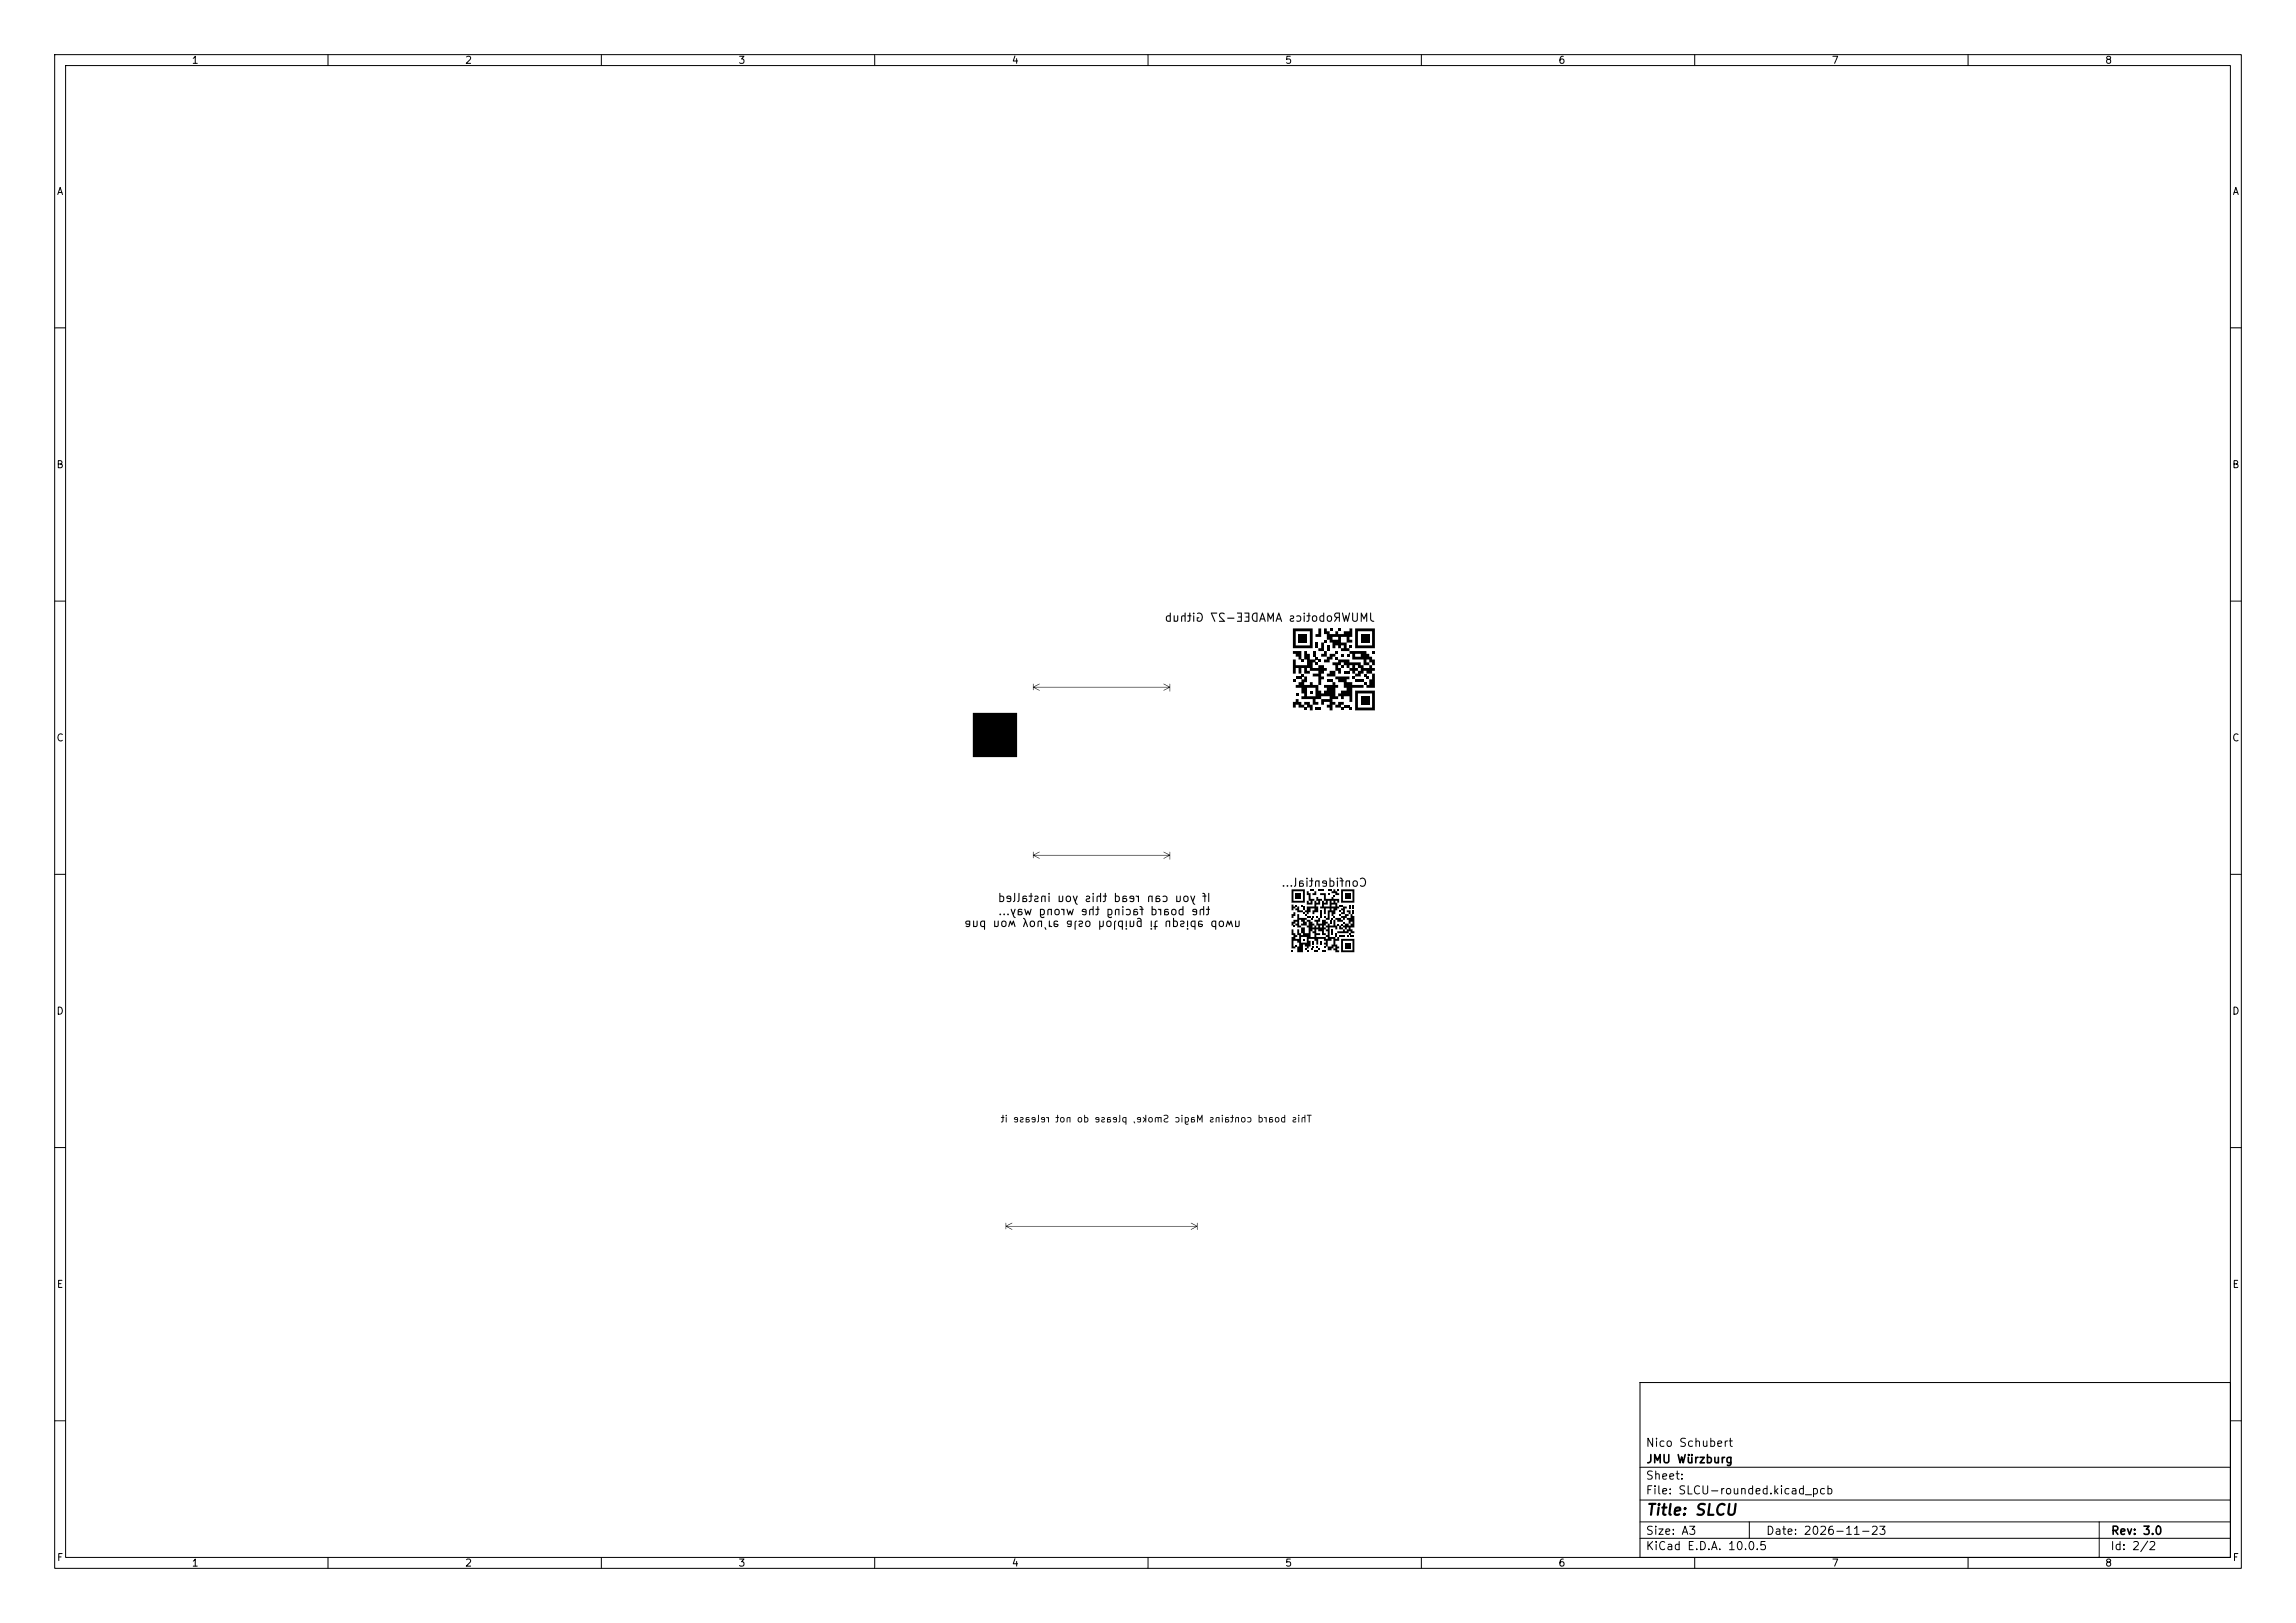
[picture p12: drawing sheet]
<svg xmlns="http://www.w3.org/2000/svg" width="420mm" height="297mm" viewBox="0 0 420 297" stroke-linecap="round" stroke-linejoin="round" font-family="sans-serif">
<defs><g id="words">
<text font-size="2" x="301" y="277.8">Title: SLCU</text>
<g font-size="1.5">
<text x="300.9" y="265.1">Nico Schubert</text>
<text x="301" y="268.1">JMU Würzburg</text>
<text x="300.9" y="273.8">File: SLCU-rounded.kicad_pcb</text>
<text x="300.9" y="271.1">Sheet:</text>
<text x="300.9" y="281.2">Size: A3</text>
<text x="322.9" y="281.2">Date: 2026-11-23</text>
<text x="386" y="281.2">Rev: 3.0</text>
<text x="300.9" y="284">KiCad E.D.A. 10.0.5</text>
<text x="385.9" y="284">Id: 2/2</text>
</g>
<g font-size="1.3">
<text x="35" y="12">1</text>
<text x="85" y="12">2</text>
<text x="135" y="12">3</text>
<text x="185" y="12">4</text>
<text x="235" y="12">5</text>
<text x="285" y="12">6</text>
<text x="335" y="12">7</text>
<text x="385" y="12">8</text>
<text x="10.3" y="36">A</text>
<text x="408.3" y="36">A</text>
<text x="10.2" y="86">B</text>
<text x="408.2" y="86">B</text>
<text x="10.2" y="136">C</text>
<text x="408.2" y="136">C</text>
<text x="10.2" y="186">D</text>
<text x="408.2" y="186">D</text>
<text x="10.3" y="236">E</text>
<text x="408.3" y="236">E</text>
<text x="10.3" y="286">F</text>
<text x="35" y="287">1</text>
<text x="85" y="287">2</text>
<text x="135" y="287">3</text>
<text x="185" y="287">4</text>
<text x="235" y="287">5</text>
<text x="285" y="287">6</text>
<text x="335" y="287">7</text>
<text x="385" y="287">8</text>
<text x="408.3" y="286">F</text>
</g>
</g></defs>
<g fill="none" stroke="#000" stroke-width=".18">
<path d="M10 10h400v277h-400zM12 12h396v273h-396zM60 10v2M110 10v2M160 10v2M210 10v2M260 10v2M310 10v2M360 10v2M10 60h2M408 60h2M10 110h2"/>
<path d="M408 110h2M10 160h2M408 160h2M10 210h2M408 210h2M300 253h108v32h-108zM10 260h2M300 278.5h108M300 274.5h108M300 268.5h108M320 278.5v3M384 278.5v6.5"/>
<path d="M408 260h2M60 285v2M110 285v2M160 285v2M210 285v2M260 285v2M300 281.5h108M310 285v2M360 285v2"/>
</g>
<g fill="#000">
<path d="M213.4 112.8l.2-.2h.4v-.4l.2-.1-.1 1.7h-.5l-.2-.2-.1-.6h.2l.1 .5 .4 .1v-.8h-.3l-.4 .2zM214.7 112.6l.2 .1v.8l.1 .1 .3-.1v-.8l.2-.1v.9l-.1 .2h-.7zM216.1 112.7l.6-.1v-.4l.2-.1-.1 1.7-.1-.1v-.8l-.2-.1h-.2l-.1 .9h-.1zM217.6 112.1h.1v.5l.3 .1-.3 .1v.9l-.4 .1-.1-.2 .3-.1v-.7l-.3-.1 .3-.1zM218.3 112.6l.2 .1-.1 1.1-.1-.1zM219 112.2h.7l.3 .6-.1 .7-.5 .3-.5-.2v-.6h.5l-.3 .1v.4a.51 .51 0 0 0 .6 0 .51 .51 0 0 0 .1-.7 .5 .5 0 0 0-.2-.4 .5 .5 0 0 0-.5 0zM221.5 112.1h1.2l-.1 .2h-.9l.6 1.5-.2-.1zM223.1 112.2l.6-.1 .3 .2-.1 .1-.5-.1-.2 .3 .9 1v.2l-1.1-.1 .1-.1h.7l-.8-.7v-.4zM224.5 113.1l1.2-.1 .1 .1-1.2 .1zM226.3 112.1h.9l-.1 1.7-.8-.1v-.1h.7v-.6l-.5-.1 .1-.1h.4v-.5h-.7zM227.6 112.1h.9v1.7l-.9-.1 .1-.1h.6v-.6l-.5-.1 .1-.1h.4v-.5h-.6zM229.3 112.2l.7-.1v1.6h-.7l-.2-.3-.1-.6h.2v.5a.47 .47 0 0 0 .6 .3v-1.3a.52 .52 0 0 0-.6 .5h-.2z"/>
<path d="M230.9 112.1l.1 .1 .5 1.6-.2-.1-.1-.3h-.6l-.1 .3h-.2l.2-.5h.6l-.2-.7-.2 .7h-.2zM231.9 112.1h.1l.4 .9 .4-.9h.2v1.7l-.2-.1v-1.1l-.4 .8-.4-.8v1.1h-.2zM233.9 112.1l.1 .1 .5 1.6-.2-.1-.1-.3h-.6l-.1 .3h-.2l.2-.5h.6l-.2-.7-.2 .7h-.2zM236 112.7l.4-.1 .2 .1 .1 .2-.1 .3-.5 .3 .1 .1 .5-.1v.2l-.5 .1-.2-.1-.1-.2 .1-.3 .5-.2-.1-.2-.4 .1zM237.2 112.7l.5-.1 .2 .2 .1 .6-.2 .3-.4 .1-.3-.1 .1-.2 .4 .1 .2-.2v-.5l-.2-.1-.4 .1zM236.5 119.1h1.6v1.6h-.6v-.5h-.5v-.5h-.5zM238.5 112.6l.2 .1-.1 1.1-.1-.1zM236.5 120.7h.5v1h2.1v-1h-.5v-1.6h.5v.6h.5v1h1v.5h-.5v1h1.1v-.5h1v.5h.5v.6h-.5v.5h-.5v.5h.5v.5h-.5v1h-.5v-1.5h-1.1v-.5h1.1v-.5h-1.6v.5h-1v-.5h1v-.6h-.5v.6h-.5v-.6h-.5v1.1h-.6v-1.1h-.5v1.1h-.5zM237.5 116h1.6v1.6h-1.6zM239.3 112.1h.2v.5l.2 .1-.2 .1-.1 .9-.3 .1-.1-.2 .3-.1v-.7l-.3-.1 .3-.1zM236.5 115h3.6v3.6h-3.6v-.5h3.1v-2.6h-2.6v2.6h-.5zM240.1 112.8l.5-.2 .3 .2 .1 .6-.2 .3-.5 .1-.2-.2-.1-.6h.2v.4l.2 .2 .4-.2-.1-.6h-.3l-.4 .2z"/>
<path d="M240.6 117.6h.6v1h-.6zM241.2 115h.5v1.6h-1.1v-.6h.6zM241.4 112.8l.3-.2h.3v-.4l.2-.1v1.7h-.5l-.3-.2-.1-.6h.2l.1 .5 .4 .1v-.8h-.3l-.4 .2zM241.7 117.6h.5v1.5h-1v-.5h.5zM241.7 119.7h.5v-.6h.5v1.1h-1zM242.2 115h.5v.5h.5v.5h1.1v-.5h.5v.5h1v-.5h1v-.5h.6v1.6h-.6v.5h.6v.5h-1.1v-1h-1v1h1v1h.5v.5h-1.5v-.5h.5v-.5h-.5v.5h-.5v-.5h-.5v.5h-.6v-1h-.5v-.5h1.6v-.5h-1.1v.5h-1v-1.1h-.5zM242.2 117.1h.5v.5h-.5zM242.7 118.1h.5v1h-.5zM242.8 112.8l.5-.2 .3 .2 .1 .6-.2 .3-.4 .1-.3-.2-.1-.6h.2v.4l.2 .2 .4-.2-.1-.6h-.3l-.4 .2zM243.2 115h.5v.5h-.5zM244.3 119.1h.5v.6h-.5zM244.1 112.3l.3-.2h.7v1.7l-.2-.1v-.6h-.2l-.5 .7-.1-.1 .4-.6-.4-.2-.1-.4h.2l.3 .4h.4v-.6h-.4l-.5 .2z"/>
<path d="M244.8 115h.5v.5h-.5zM245.5 112.1l.2 .1 .2 1.1 .3-.8 .3 .8 .3-1.1 .1-.1-.4 1.7-.1-.1-.2-.7-.2 .7h-.2zM246.8 118.1h.6v.5h-.6zM247.3 112.1l.2 .1v1.2l.2 .2h.3l.2-.2v-1.2l.2-.1v1.3l-.4 .4h-.3l-.4-.3zM246.8 119.1h3.1v.6h.6v.5h.5v.5h.5v1h-.5v-.5h-.5v.5h-1.1v-.5h1.1v-.5h-.6v.5h-.5v-.5h-2v-.5h1.5v-.5h-1v.5h-.5v-.5h-.6zM248.9 112.1h.2l.4 .9 .4-.9h.2v1.7l-.2-.1v-1.1l-.4 .8-.4-.8v1.1h-.2zM248.9 116h1.6v1.6h-1.6zM250.6 112.1l.2 .1 .1 1.2 .4 .2v.2l-.4-.1-.2-.2zM251 119.1h.5v.6h-.5zM247.9 115h3.6v3.6h-3.6v-.5h3.1v-2.6h-2.6v2.6h-.5zM178 130.5h8v8h-8zM189 125.1v.6l1.2-.5-1 .5h24.6l-1-.5 1.2 .5v-.6l.1 1.4h-.1v-.7l-1.2 .5 1-.5h-24.6l.9 .5v.1l-1.1-.6v.5z"/>
<path d="M236.5 124.3h.5v.5h-.5zM237 127.9h.5v.5h.6v.6h.5v-.6h1v.6h.5v1h-.5v-.5h-.5v-.5h-.5v.5h-1.1v-.5h-.5v.5h-.5v-1.1h.5zM237 126.9h.5v.5h-.5zM237 123.8h1.1v.5h-1.1zM238.1 123.3h.5v.5h-.5zM238.1 120.7h.5v.5h-.5zM238.6 129.5h.5v.5h-.5zM238.6 123.8h.5v1h-.5v.5h1v-.5h.5v.5h1.1v1.1h.5v.5h.5v-.5h.5v-.5h-.5v-.6h1.5v-.5h.6v.5h.5v.6h-.5v1.5h.5v-.5h.5v-.5h1v-.5h-.5v-1.1h-1v-.5h-.5v-.5h2.5v.5h-.5v.5h1.1v.5h2v.6h-2v2.5h-.6v-1h-1v.5h-.5v-.5h-.5v.5h-1.1v.5h.6v.6h-.6v1h-.5v-.5h-.5v-.5h.5v-.6h-1v.6h-.5v-1.1h1.5v-.5h-1.5v.5h-1.1v.5h.6v.6h-1.1v-1.1h-2v-.5h.5v-.5h.5v.5h1.5v-1.5h-1.5v1h-1v-1h-1.1v-.6h.5v-.5h.6v-.5h.5zM239.6 126.4h.5v.5h-.5zM240.1 119.1h.5v1.1h-.5zM240.6 121.2h.6v.5h-.6zM240.6 120.2h.6v.5h-.6z"/>
<path d="M240.6 129.5h1.1v.5h-1.1zM241.2 120.7h.5v.5h-.5zM242.7 124.3h1v.5h-1zM242.7 123.3h.5v-.5h1.1v1h-1.6zM243.2 119.7h1.1v.5h-.6v.5h-.5v.5h-1v-.5h.5v-.5h.5zM244.3 120.2h.5v.5h-.5zM245.3 129.5h.5v.5h-.5zM244.3 129h.5v-.6h1v.6h-.5v.5h-1zM245.3 121.7h.5v.5h-.5zM245.3 119.7h.5v.5h-.5zM245.8 129h1v.5h-1zM243.7 121.2h1.1v-.5h2v.5h2.1v.5h.5v.5h1.1v-.5h.5v.5h.5v.6h-.5v.5h-1.1v-.5h-.5v.5h-.5v.5h-1v-.5h.5v-.5h.5v-.6h-.5v.6h-.5v.5h-.5v-.5h-.6v-.6h1.6v-.5h-.5v.5h-.5v-.5h-.6v.5h-.5v-.5h-.5v-.5h-.5v.5h-.5v.5h.5v1.1h-.5v-.5h-.5v-1.1h-.6z"/>
<path d="M245.8 122.8h1v.5h-1zM246.3 119.7h.5v.5h-.5zM246.8 129.5h.6v.5h-.6zM247.4 123.8h.5v.5h-.5zM247.9 124.3h1.5v.5h-1.5zM249.4 124.8h.5v.5h-.5zM249.4 123.3h.5v.5h-.5zM248.9 127.4h1.6v1.6h-1.6zM249.9 123.8h.6v.5h-.6zM247.9 126.4h3.6v3.6h-3.6v-.5h3.1v-2.6h-2.6v2.6h-.5zM251 123.3h.5v2.6h-1.6v-.6h.6v-1h.5zM189 155.9v.5l1.2-.5-1 .6h24.6l-1-.6 1.2 .5v-.5l.1 1.3h-.1v-.6l-1.2 .5 1-.5h-24.6l.9 .4v.1l-1.1-.5v.4z"/>
<path d="M176.7 168.6l.8-.1-.1 1.1-.5 .1-.2-.2v-.1l.4 .1 .2-.2-.6-.2-.1-.2v-.1h.2l.1 .2h.4v-.3l-.7 .1zM178 168.5h.2v.9l.1 .1 .3-.1v-.9h.2v.9l-.1 .2h-.7zM179.4 168.6l.2-.1h.6l-.1 1.6h-.1v-.5h-.4l-.3-.3v-.4h.2v.5h.5v-.7h-.3l-.4 .2zM181.9 168.5h.1v.9l.2 .1 .2-.1 .1-.9h.2l-.1 1.1h-.7zM182.8 163.4l.2 .1v.4h.4l.3 .3v.5l-.4 .4-.5-.1v-.9h.2v.8h.3l.2-.2-.1-.6h-.6zM183.3 168.6l.5-.1 .2 .1 .1 .7-.2 .3-.4 .1-.3-.2-.1-.6h.2v.3l.2 .3 .4-.3v-.3l-.2-.2-.6 .2zM184.2 164l.2-.1 .5 .1 .1 .8-.1 .2-.5 .1-.2-.1v-.2l.5 .1 .1-.2v-.1l-.7-.3v-.1h.2l.5 .2-.1-.3-.6 .1zM184.7 168.5h.2l.2 .5 .2-.5h.2l.2 1.1h-.1l-.2-.7-.3 .5-.3-.5-.2 .7h-.2zM185.6 163.4l.1 .1v1.3l-.3 .3-.1-.1 .2-.3zM184.9 166.3l.1 .1 .3 .7 .3-.7 .2-.1-.4 1.1 .4 .5-.1 .1-.3-.2zM186.3 163.4l.2 .1v1.3l-.3 .3-.1-.2 .2-.2zM186.2 166.4l.6-.1 .2 .1-.1 .2-.4-.1-.2 .1 .7 .2 .1 .4-.1 .2-.8 .1v-.2h.5l.2-.1-.2-.3h-.4v.4h-.1z"/>
<path d="M187.2 168l.3 .2 .5 1.4h-.1l-.3-.8-.3 .8h-.1l.3-1zM187.1 164l.5-.1 .2 .1v.1h-.5l-.1 .1 .6 .2 .1 .4-.1 .2h-.8v-.1h.6l.1-.2-.1-.2h-.4v.4h-.2zM187.4 166.3l.2 .1 .2 .7 .2-.5 .3 .5 .2-.7 .2-.1-.3 1.2h-.2l-.2-.5-.2 .5h-.1zM188.6 163.4l.1 .1v.4l.2 .1-.2 .1-.1 .9-.4 .1v-.2l.3-.2v-.6l-.3-.1 .3-.1zM188.5 168.6l.5-.1 .2 .1 .1 .7-.1 .3-.5 .1-.3-.2v-.6h.1v.3l.3 .3 .3-.3-.1-.5h-.2l-.4 .2zM189.3 164l.4-.1 .2 .1 .1 .2-.1 .3-.6 .2 .2 .2 .4-.1 .1 .2-.5 .1-.3-.1v-.5l.6-.3-.1-.1h-.4zM189.9 168.6l.7-.1v1.1h-.2v-.9h-.1h-.3v.9h-.2zM190.3 166.3h.5l.3 .4-.1 .6-.2 .2h-.4a.35 .35 0 0 0 .6 .2l.1 .2-.3 .1-.5-.2-.1-1.3h.2l.1 .8 .4-.1v-.5l-.2-.2h-.5zM190.5 164l.8-.1-.1 1.2-.1-.1v-.8l-.2-.1h-.2l-.1 .9h-.1zM191.1 169.7h.2l.1 .4h-.2zM191.8 163.9l.2 .1-.1 1.1-.1-.1zM191.9 168.5h.1v.7l.5 .3-.1 .1h-.5z"/>
<path d="M191.7 166.4l.7-.1v1.2l-.2-.1v-.8l-.1-.1h-.3v.9l-.2 .1zM192.8 168.6l.5-.1 .2 .1v.1h-.5l-.1 .1v.2l.7 .1-.1 .5-.5 .1-.2-.2-.1-.2 .3 .2 .4-.2-.5-.1v.1h-.2zM193 166.5l.5-.2 .3 .2v.6l-.1 .3-.5 .1-.2-.2-.1-.6h.2v.4l.2 .2 .4-.2-.2-.5-.2-.1-.4 .2zM193.7 163.9l.1 .1v.8l.2 .1 .2-.1 .1-.8 .2-.1-.1 1.1h-.7zM194.1 166.3h.6v1.2l-.2-.1v-.7l-.4-.2zM195 164.1l.5-.2 .3 .2 .1 .6-.2 .3-.4 .1-.3-.2-.1-.6h.2v.4l.2 .2 .4-.2-.1-.6h-.3l-.4 .2zM195.2 168.6l.8-.1-.1 1.1-.5 .1-.2-.2 .1-.1 .4 .1 .2-.2-.6-.2-.2-.2v-.1h.2l.2 .2h.4v-.3l-.8 .1zM195.1 166.3l.2 .1 .2 .7 .2-.5 .3 .5 .2-.7 .2-.1-.3 1.2h-.1l-.3-.5-.2 .5h-.1zM196.7 168.6l.2-.1 .1 .1-.2 .2v1.3l-.2 .1v-1.4zM196.2 163.9h.2l.3 .8 .3-.8h.1l-.3 1.1 .3 .4v.2l-.4-.2zM197.3 168.6l.5-.1 .2 .1 .1 .2-.1 .2-.5 .3 .1 .2 .4-.1v.2l-.4 .1-.2-.2-.1-.2 .1-.2 .5-.3-.1-.1h-.5zM198 166.4l.5-.1 .2 .1 .1 .8-.1 .2-.5 .1-.2-.1v-.2l.4 .1 .2-.1v-.2l-.7-.2v-.2h.2l.5 .2-.1-.3h-.3l-.3 .1z"/>
<path d="M198.6 168.6l.5-.1 .3 .1 .1 .7-.2 .3-.4 .1-.3-.2-.1-.6h.2v.3l.2 .3 .4-.3-.1-.5h-.3l-.4 .2zM198.7 164l.4-.1 .2 .1 .1 .2-.1 .3-.5 .2 .1 .2 .5-.1v.2l-.5 .1-.2-.1-.1-.2 .1-.3 .5-.3-.1-.1h-.4zM199.3 166.4l.6-.1v-.4l.1-.1v1.7l-.1-.1v-.8l-.2-.1h-.2l-.1 .9-.2 .1zM199.9 163.9l.2 .1-.1 1.1-.1-.1zM200.7 165.8h.2v.5l.2 .1-.2 .1-.1 .9-.4 .1v-.2l.3-.1v-.7l-.3-.1 .3-.1zM201.1 168.5h.2v.9l.1 .1 .3-.1v-.9l.2 .1v.8l-.3 .3-.3-.1-.1 .6-.1-.1zM200.7 164l.5-.1v-.4l.2-.1v1.7l-.2-.1v-.8l-.1-.1h-.3v.9h-.2zM202.1 163.4h.2v.5l.2 .1-.2 .1-.1 .9-.4 .1-.1-.2 .4-.2v-.6l-.4-.1 .4-.1zM202.5 168.6l.5-.1 .2 .1 .1 .7-.1 .3-.5 .1-.3-.2v-.6h.1v.3l.3 .3 .3-.3-.1-.5h-.2l-.4 .2zM202.6 166.3h.6l.3 .4-.1 .6-.3 .2h-.3a.35 .35 0 0 0 .5 .2l.1 .2-.2 .1-.5-.2-.1-1.3h.2v.8l.4-.1 .1-.5-.2-.2h-.5zM204 163.4l.1 .1v.4h.4l.3 .3v.5l-.3 .4-.6-.1v-.9h.2v.8h.3l.3-.2-.2-.6h-.6zM203.9 168.6l.2-.1 .1 .1-.2 .2-.1 1.4-.1-.1z"/>
<path d="M204 166.4l.8-.1-.1 1.2-.1-.1v-.8l-.2-.1h-.2l-.1 .9-.1 .1zM204.6 168.6l.3-.1h.5v1.6h-.2v-.5h-.4l-.3-.3v-.4h.2v.5h.5v-.7h-.3l-.4 .2zM205.3 166.3l.2 .1-.1 1.1-.1-.1zM205.4 164l.5-.1 .2 .1v.1h-.5l-.1 .1 .6 .2 .1 .4-.1 .2h-.8v-.1h.6l.1-.2-.1-.2h-.4v.4h-.2zM206 168.5l.1 .1-.1 1.1-.1-.1zM206 166.4l.5-.1 .3 .2v.6l-.1 .3-.5 .1-.2-.1v-.2l.4 .1 .3-.2-.1-.5-.2-.1-.4 .1zM206.7 168.5h.1v.9l.2 .1 .2-.1 .1-.9h.2l-.1 1.1h-.7zM206.7 164l.2-.1 .5 .1 .1 .8-.1 .2-.5 .1-.2-.1v-.2l.5 .1 .1-.2v-.1l-.7-.3v-.1h.2l.5 .2-.1-.3-.6 .1zM207.4 166.4l.5-.1 .2 .1v.2l-.5-.1-.1 .1 .6 .2 .1 .4-.1 .2-.8 .1v-.2h.6l.1-.1-.1-.3h-.4v.4h-.2zM207.7 163.9h.6v1.2l-.1-.1v-.7zM208 168.1l.5-.1 .3 .3v1.3l-.5 .1-.4-.4v-.4h.2l.1 .5 .4 .1v-.8l-.7 .1 .4-.3h.3a.35 .35 0 0 0-.5-.3zM208.5 165.8l.4 .1 .1 .4 .2 .1-.2 .1-.1 1-.1-.1v-.9l-.4-.1 .4-.1v-.2l-.3-.1z"/>
<path d="M210.1 164l.7-.1v1.2l-.1-.1v-.8l-.2-.1h-.2l-.1 .9h-.2zM210.5 168.5l.2 .1-.1 1.1-.1-.1zM210.7 165.8l.1 .1v.4h.4l.4 .4v.5l-.4 .3-.5-.1v-.9h.1v.8h.4l.2-.2-.1-.5-.6-.1zM211.3 168.6l.4-.1-.3 .3v.7l.4 .1-.4 .1v.4l-.1 .1-.1-.5-.2-.2h.2zM211.5 164l.5-.1 .2 .1v.1h-.5l-.1 .1 .6 .2 .1 .4-.1 .2h-.8v-.1h.5l.2-.2-.2-.2h-.3v.4h-.2zM211.8 166.3h.6v1.2l-.2-.1v-.7zM212.7 164l.5-.1 .3 .2 .1 .6-.2 .3-.5 .1-.2-.1v-.2l.5 .1 .2-.2-.1-.5-.6-.1zM213 166.4l.5-.1 .3 .1-.1 .2-.4-.1-.2 .1 .7 .2v.4l-.1 .2-.7 .1-.1-.2h.6l.2-.1-.2-.3h-.4v.4h-.2zM213.3 168.6l.7-.1v1.1h-.1v-.9h-.2h-.2l-.1 .9h-.2zM214.6 168h.2v.5h.3l.4 .3v.5l-.4 .4-.5-.1v-.9h.2v.7l.3 .1 .2-.3-.1-.5h-.6zM214.3 166.5l.5-.2 .3 .2 .1 .6-.2 .3-.4 .1-.3-.2-.1-.6h.2v.4l.2 .2 .4-.2-.1-.5-.3-.1-.4 .2zM215.2 163.9l.1 .1v.8l.2 .1 .2-.1 .1-.8 .2-.1-.1 1.1h-.7z"/>
<path d="M215.9 168.6l.5-.1 .2 .1 .1 .2-.1 .2-.6 .3 .2 .2 .4-.1v.2l-.4 .1-.3-.2v-.2v-.2l.6-.3-.1-.1h-.5zM215.7 166.5l.2-.2h.4v-.4l.2-.1-.1 1.7h-.5l-.2-.2-.1-.6h.2l.1 .5 .4 .1v-.8h-.3l-.4 .2zM216.6 164l.5-.1 .2 .2 .1 .6-.2 .3-.4 .1-.3-.2-.1-.6h.2v.4l.2 .2 .4-.2v-.4l-.2-.2-.6 .2zM217.2 168.5l.1 .1v1.1l-.2-.1zM217.9 168.6l.2-.1h.6l-.1 1.6h-.1v-.5h-.4l-.3-.3v-.4h.2v.5h.5v-.7h-.3l-.4 .2zM217.7 163.9h.2l.3 .8 .3-.8h.1l-.3 1.1 .3 .4v.2l-.4-.2zM218.2 166.4l.5-.1 .2 .1 .1 .8-.1 .2-.5 .1-.2-.1v-.2l.5 .1 .1-.1v-.2l-.7-.2v-.2h.2l.5 .2-.1-.3h-.3l-.3 .1zM219.2 168.6l.5-.1 .3 .1-.1 .1h-.4l-.2 .1v.2l.7 .1-.1 .5-.5 .1-.2-.2-.1-.2 .4 .2 .4-.2-.6-.1v.1h-.2zM220 163.4l.4 .1 .1 .4 .2 .1-.2 .1-.1 1-.1-.1v-.9l-.4-.1 .4-.1v-.2l-.3-.2zM219.5 166.4l.6-.1v-.4l.2-.1-.1 1.7-.1-.1v-.8l-.2-.1h-.2l-.1 .9-.1 .1zM221 165.8l.1 .1v.4l.2 .1-.2 .1-.1 .9-.3 .1-.1-.2 .3-.1v-.7l-.3-.1 .3-.1zM221 163.4l.2 .1-.1 1.6-.1-.1z"/>
<path d="M221.7 168.6l.2-.1h.6l-.1 1.6h-.1v-.5h-.4l-.3-.3v-.4h.2v.5h.5v-.7h-.3l-.4 .2zM223 168.6l.5-.1 .3 .1 .1 .7-.2 .3-.4 .1-.3-.2-.1-.6h.2v.3l.2 .3 .4-.3-.1-.5h-.3l-.4 .2zM224.5 168.5h.2l.2 .5 .2-.5h.1l.3 1.1h-.1l-.3-.7-.2 .5-.3-.5-.2 .7h-.2zM226 168.5h.1v.9l.2 .1 .2-.1 .1-.9h.1l.1 .9-.2 .2h-.7zM236.2 173.9h.4v.4h-.4zM236.2 165.5h.4v.4h.3v.3h-.3v.4h-.4zM236.6 169.4h.3v.3h-.3zM236.2 167.3h.4v-.4h.3v.7h-.3v.4h-.4zM236.9 160.6l.2 .1v1.3l-.3 .3-.1-.2 .2-.1zM236.9 172.9h.4v.3h-.4zM236.9 165.5h.4v.4h-.4zM237.3 167.3h.3v.7h1.4v.3h-.3v.4h.3v-.4h.7v.4h.4v.3h.3v.4h-.3v.3h.3v-.3h.4v.3h1v-.3h-.3v.3h-.4v-.3h-.3v-.7h-.4v-.4h.7v-.3h.4v.7h-.4v.3h.7v-.7h.7v.4h.4v.3h-.4v.4h-.3v.3h.3v-.3h.4v-.4h.3v.4h.7v-1.1h.4v1.1h.3v.7h-.3v-.4h-1.1v1.8h1.1v.3h.3v-.3h.4v.7h-.7v.7h.3v.3h.4v.4h-.4v.3h.4v.4h-.7v-.4h-.4v-.3h.4v-.4h-.4v.4h-.3v.3h-.7v-.7h.7v-.3h.3v-1.1h-.3v.4h-.7v1h-.4v-.3h-.3v-.4h.3v-.3h-.3v-.4h.7v-.3h-.4v.3h-1.4v1.1h-.3v-.7h-.4v-.4h-1v.4h.3v1h-.3v.4h-.4v-.4h-.3v-.3h-.4v1.4h-1v-1.1h.3v-.7h-.3v-.3h-.7v1h.3v.4h-.7v-2.1h.7v.3h1.1v.7h1v-1h-1v.3h-.4v-.7h.7v-.3h-.3v.3h-.7v.4h-.7v-.4h-.4v-1h.4v.7h.3v.3h.4v-1h.3v.7h.4v-1.1h.7v1.1h.7v-.4h.3v1.1h.7v-.7h-.3v-.4h.3v-.3h.4v.7h.7v.3h-.7v.4h1.7v-.4h.4v-.7h-.4v-.3h.4v-.4h-.4v.4h-.3v.7h.3v.3h-.7v-.7h-.7v-.3h-1v.3h-.7v-.7h-.4v-.3h.4v-.7h-.4v.7h-1v-.4h.3v-.3h-.3v-.4h-.4v1.1h.4v.3h-.7v-.3h-.4v-.4h.4v-.3h-.4v.3h-.3v.4h-.4v-.7h.4v-.4h.7z"/>
<path d="M237.3 165.9h.3v.7h.7v.3h-1v-.3h-.4v-.4h.4zM236.9 163.4h1.1v1.1h-1.1zM237.7 161.2l.5-.1 .2 .1v.2l-.4-.1-.2 .1 .6 .2 .1 .4-.1 .2h-.8v-.1h.6l.1-.1-.1-.3h-.4v.4h-.2zM238 165.5h.3v.4h-.3zM238.3 171.8h.4v.4h-.4zM238.3 166.9h.4v.4h-.4zM238.3 165.9h.4v.7h-.4zM236.2 162.7h2.5v2.5h-2.5v-.4h2.1v-1.7h-1.7v1.7h-.4zM238.7 173.6h.3v.3h-.3zM238.7 167.3h.3v.3h-.3zM239 161.1l.2 .1-.1 1.1-.1-.1zM239 173.9h.4v.4h-.4z"/>
<path d="M239 163.1h.4v.3h.3v1.1h.7v.3h-.3v.7h-1.1v-.7h.4v.4h.3v-.4h-.3v-1h-.4zM239 167.6h.7v.4h-.7zM239.8 160.6h.2v.5l.2 .1-.2 .1-.1 .9-.3 .1-.1-.2 .3-.1v-.7l-.3-.1 .3-.1zM239.7 173.6h.4v.3h-.4zM239.7 168h.4v.3h-.4zM240.1 173.2h.3v.4h-.3zM240.1 172.2h.3v.7h-.3zM240.1 167.6h.3v.4h-.3zM239.7 162.7h.7v.4h-.7zM240.1 163.4h.3v-.3h.4v.7h-.7zM240.7 161.2l.7-.1-.1 1.2-.1-.1v-.8l-.2-.1h-.2l-.1 .9h-.1zM240.4 173.9h.7v.4h-.7z"/>
<path d="M240.8 173.2h.3v.4h-.3zM240.8 167.6h.3v.4h-.3zM239 165.9h1.4v-1.1h.4v.4h.3v-.4h-.3v-.7h.3v.4h.7v.3h-.3v.7h-.7v.4h.3v1h-.7v.4h-.3v-.7h.3v-.4h-.7v.7h-.3v.4h-.4v-.4h-.3v-.3h.3zM241.1 173.6h.4v.3h-.4zM241.5 172.2h.3v.7h-.3zM241.5 166.6h.3v1.4h-.3zM241.1 162.7h1.1v.4h-1.1zM241.9 161.2l.5-.1 .2 .1 .1 .8-.1 .2-.5 .1-.2-.1 .1-.2 .4 .1 .1-.1v-.2l-.7-.2v-.2h.2l.5 .2v-.3l-.7 .1zM241.8 173.9h.7v.4h-.7zM242.2 173.2h.3v.4h-.3zM241.5 163.4h1v1.1h1.1v-.4h.3v.4h1.1v.7h-.4v-.4h-.3v.4h.3v.7h.4v.3h-.4v.4h-.3v.7h-.4v.3h-.3v-.7h-.4v1.4h-.7v-.3h.4v-1.4h1v-.4h-.3v.4h-.4v-.4h-.7v1.1h-.3v-1.1h-.7v-.3h.3v-.4h.4v.4h2.1v-.4h-.7v.4h-.4v-.7h.7v-.4h-.3v.4h-.4v-.4h-.3v.7h-1.1v-.7h.4v.4h.3v-.4h-.3v-1h-.7zM242.2 167.6h.3v.4h-.3z"/>
<path d="M242.9 163.4h.3v.4h-.3zM243.2 160.6l.2 .1v.4h.4l.3 .4v.5l-.4 .3-.5-.1v-.9h.2v.8h.3l.2-.2-.1-.6h-.6zM243.2 168.3h.4v.7h-.4zM242.9 162.7h.7v.4h-.7zM243.6 170.1h.3v1h-.3zM243.6 168h.3v.3h-.3zM243.9 167.6h.4v.4h-.4zM243.9 163.8h.4v.3h-.4zM243.6 163.1h.3v-.4h.4v.4h.3v.3h.4v.4h-.7v-.4h-.7zM244.3 170.8h.3v.7h-.3zM244.6 161.1l.1 .1v1.1l-.2-.1zM244.6 169h.4v.4h-.4z"/>
<path d="M244.6 162.7h.4v.4h-.4zM245.1 160.6l.4 .1 .1 .4 .2 .1-.2 .1-.1 1-.1-.1v-.9l-.4-.1 .4-.1v-.2l-.3-.2zM244.3 168h1v.3h.4v.4h-1.1v-.4h-.3zM245 167.3h.3v.3h-.3zM245 166.6h.3v.3h-.3zM245.3 169h.4v.4h-.4zM245 165.5h.7v.4h-.7zM245 171.1h1v.4h-1zM245.7 168.7h.3v.3h-.3zM245.3 166.2h.4v-.3h.7v.3h-.4v1.1h-.7v-.4h.4v-.3h-.4zM246.2 161.2l.7-.1v1.2l-.1-.1v-.8l-.2-.1h-.2l-.1 .9h-.2zM246.4 171.1h.3v.4h-.3z"/>
<path d="M245.3 167.6h.7v-.3h.7v.3h-.3v.4h-.4v.3h-.3v-.3h-.4zM246 172.5h1.1v1.1h-1.1zM246.7 170.8h.4v.3h-.4zM246.4 166.6h.7v.7h-.4v-.4h-.3zM246.7 165.5h.4v.7h-.4zM246 163.4h1.1v1.1h-1.1zM245 169.4h.3v.3h.4v-.3h.3v-.4h.7v.4h.4v-.4h.3v-.3h-.3v.3h-.4v-.7h-.3v-.3h.7v-.7h.3v.3h.4v2.1h-.7v.4h.3v.3h.4v.4h-.7v-.4h-.4v.4h-2.1v-.4h1.1v-.3h.3v.3h.4v-.3h.3v-.4h-.3v.4h-.4v-.4h-.3v.4h-.7zM245.3 171.8h2.5v2.5h-2.5v-.4h2.1v-1.7h-1.7v1.7h-.4zM247.1 171.1h.7v.4h-.7zM247.4 166.6h.4v.7h-.4zM247.4 165.5h.4v.7h-.4zM245.3 162.7h2.5v2.5h-2.5v-.4h2.1v-1.7h-1.7v1.7h-.4z"/>
<path d="M247.6 161.2l.4-.1 .3 .2 .1 .6-.2 .3-.4 .1-.3-.2-.1-.6h.2v.4l.2 .2 .4-.2v-.4l-.2-.2-.6 .2zM248.9 160.7l.2-.1 .5 .1 .3 .6-.1 .6-.2 .3h-.7l-.1-.2h.1a.41 .41 0 0 0 .4 .1 .41 .41 0 0 0 .3-.3 .57 .57 0 0 0 .1-.7 .57 .57 0 0 0-.8-.2h-.1zM183.4 204h.1v.4l.2 .1-.2 .1v.7l-.4 .1v-.1l.3-.2v-.5l-.3-.1 .3-.1zM184 204.4l.1 .1v.9zM185.6 204.5h.5v.8l-.4 .1-.2-.1 .1-.1h.3l.2-.1v-.1l-.6-.2 .1-.1 .5 .1-.1-.2-.5 .1zM186.6 204.5h.6v.4l-.5 .2 .1 .1h.4v.1h-.6v-.4l.5-.2-.1-.1h-.4zM187.7 204.5l.4-.1 .2 .1v.1h-.4l-.1 .1 .5 .2v.4l-.7 .1v-.2h.5l.1-.1-.1-.2h-.3v.3h-.2zM188.8 204.5h.6l-.1 .8-.4 .1-.2-.1 .1-.1h.4l.1-.1v-.1l-.6-.2 .1-.1 .5 .1-.1-.2-.5 .1zM189.9 204l.1 .1v1.1l-.2 .2zM190.5 204.5l.2-.1 .4 .1v.8l-.4 .1-.2-.1v-.1h.4l.1-.1v-.1l-.6-.2 .2-.1 .4 .1v-.2l-.6 .1zM191.4 204.4h.5l-.1 1-.1-.1v-.5zM193.4 204h.1v.4l.2 .1-.2 .1v.7l-.4 .1v-.1l.3-.2v-.5l-.3-.1 .3-.1z"/>
<path d="M194 204.6l.4-.2 .3 .2v.5l-.1 .2-.4 .1-.2-.1-.1-.5h.2v.3l.2 .1 .3-.1-.1-.5h-.2l-.4 .2zM195.2 204.5l.6-.1v1l-.2-.1v-.7h-.1h-.2v.7l-.2 .1zM197.2 204.6l.4-.2 .3 .2 .1 .5-.2 .2-.4 .1-.2-.1-.1-.5h.2v.3l.2 .1 .3-.1-.1-.5h-.2l-.4 .2zM198.3 204l.2 .1v.3h.3l.3 .3v.4l-.3 .3-.5-.1v-.7h.2v.6h.2l.2-.1-.1-.5h-.5zM200.4 204.5l.4-.1 .2 .1v.8l-.4 .1-.2-.1v-.1h.4l.1-.1v-.1l-.6-.2 .2-.1 .4 .1v-.2l-.6 .1zM201.5 204.5h.5v.4l-.4 .2 .1 .1h.4v.1h-.6v-.4l.5-.2-.2-.1h-.3zM202.6 204.5l.4-.1 .2 .1-.1 .1h-.3l-.1 .1 .5 .2v.4l-.7 .1v-.2h.5l.1-.1-.1-.2h-.3v.3h-.2zM203.6 204.5l.2-.1 .4 .1v.8l-.4 .1-.2-.1 .1-.1h.3l.2-.1v-.1l-.6-.2 .1-.1 .5 .1-.1-.2-.5 .1zM204.8 204l.1 .1v1.1l-.3 .2zM205.4 204.6l.2-.2h.4v1.4h-.1v-.4h-.3l-.3-.3v-.3h.2v.4h.4v-.6l-.6 .2zM207.4 205.2h.1l.1 .4-.2-.1zM208 204.5l.5-.1 .1 .1v.8l-.4 .1-.2-.1 .1-.1h.3l.2-.1v-.1l-.6-.2 .1-.1 .5 .1-.1-.2-.5 .1z"/>
<path d="M209.1 204.4l.4 .4v-.7l.2-.1-.1 1.4-.1-.1v-.3l-.4 .4 .3-.5zM210.2 204.5l.4-.1 .2 .2 .1 .5-.2 .2-.3 .1-.3-.1-.1-.5h.2v.3l.2 .1 .3-.1v-.3l-.2-.2-.5 .2zM211.3 204.5l1.1-.1 .1 1-.2-.1v-.7h-.3l-.2 .8v-.7l-.3-.1-.1 .1v.6l-.1 .1zM212.9 204.1l.5-.1 .3 .2-.1 .4-.5 .3-.1 .2 .2 .1h.5v.1l-.5 .1-.3-.1v-.5l.6-.3 .1-.2-.2-.1h-.5zM215 204.5l.4-.1 .3 .2v.5l-.1 .2-.4 .1-.2-.1 .1-.1h.3l.2-.1-.1-.4-.5-.1zM216.1 204.4l.2 .1-.1 .9zM216.7 204.4h.5l.3 .3-.1 .6-.5 .1a.29 .29 0 0 0 .4 .2l.1 .1-.2 .1-.4-.1-.1-1.1h.2v.6h.4v-.4l-.2-.2h-.4zM217.9 204.5l.4-.1 .2 .1v.1h-.4l-.1 .1 .5 .2v.4l-.6 .1-.1-.2h.5l.1-.1-.1-.2h-.3v.3h-.2zM219 204l.5 .8 .3-.8h.2l-.1 1.4-.1-.1v-.8l-.3 .6-.4-.6v.8l-.1 .1zM221.4 204.5h.5v.4l-.4 .2 .1 .1h.4v.1h-.6v-.4l.4-.2-.1-.1h-.3zM222.4 204.5l.7-.1-.1 1-.1-.1v-.7h-.1h-.2l-.1 .7-.1 .1zM223.5 204.4l.2 .1-.1 .9z"/>
<path d="M224.2 204.5l.4-.1 .2 .1v.1h-.4l-.1 .1 .5 .2v.4l-.7 .1v-.2h.5l.1-.1-.1-.2h-.3v.3h-.2zM225.4 204h.1v.4l.2 .1-.2 .1-.1 .7-.3 .1v-.1l.2-.2v-.5l-.3-.1 .3-.1zM226 204.5l.6-.1v1l-.1-.1v-.7h-.1h-.3v.7l-.1 .1zM227.2 204.5l.3-.1 .3 .2v.5l-.1 .2-.4 .1-.2-.1-.1-.5h.2v.3l.2 .1 .3-.1v-.3l-.2-.2-.5 .2zM228.2 204.5l.4-.1 .2 .2 .1 .5-.2 .2-.4 .1-.1-.1v-.1h.4l.1-.1v-.4l-.5-.1zM230.2 204l.2 .1v.3h.3l.3 .3v.4l-.3 .3-.5-.1v-.7h.2v.6h.2l.2-.1-.1-.5h-.5zM231.2 204.4h.5v1l-.2-.1v-.5zM232.2 204.5l.4-.1 .2 .1v.1h-.4l-.1 .1 .5 .2v.4l-.7 .1v-.2h.5l.1-.1-.1-.2h-.3v.3h-.2zM233.3 204.6l.4-.2 .2 .2 .1 .5-.1 .2-.4 .1-.2-.1-.1-.5h.2v.3l.1 .1 .4-.1-.1-.5h-.3l-.3 .2zM234.4 204.6l.5-.2v-.3l.2-.1v1.4h-.5l-.2-.1-.1-.5h.2l.1 .4h.3v-.6l-.6 .2zM236.5 204.5h.5v.4l-.4 .2 .1 .1h.4v.1h-.6v-.4l.5-.2-.2-.1h-.3zM237.5 204.4l.2 .1-.1 .9z"/>
<path d="M238.2 204.5l.4-.1v-.3l.2-.1-.1 1.4-.1-.1v-.7h-.1h-.2l-.1 .7-.1 .1zM239.1 204l.8 .1-.3 .1-.1 1.2-.1-.1v-1.1h-.3zM184 223.8v.5l1.2-.5-1 .6h34.6l-1-.6 1.2 .5v-.5l.1 1.2h-.1v-.5l-1.2 .5 1-.6h-34.6l.9 .5v.1l-1.1-.5v.4z"/>
<circle cx="218.4" cy="112.3" r=".16"/>
<circle cx="238.6" cy="112.3" r=".16"/>
<circle cx="183" cy="167.3" r=".16"/>
<circle cx="183.7" cy="167.3" r=".16"/>
<circle cx="184.4" cy="167.3" r=".16"/>
<circle cx="191.9" cy="163.6" r=".16"/>
<circle cx="200" cy="163.6" r=".16"/>
<circle cx="205.4" cy="166" r=".16"/>
<circle cx="206" cy="170" r=".16"/>
<circle cx="210.6" cy="170" r=".16"/>
<circle cx="217.2" cy="170" r=".16"/>
<circle cx="234.8" cy="162.1" r=".16"/>
<circle cx="235.5" cy="162.1" r=".16"/>
<circle cx="236.2" cy="162.1" r=".16"/>
<circle cx="239.1" cy="160.8" r=".16"/>
<circle cx="244.6" cy="160.8" r=".16"/>
<circle cx="184.1" cy="204.1" r=".14"/>
<circle cx="216.2" cy="204.1" r=".14"/>
<circle cx="223.6" cy="204.1" r=".14"/>
<circle cx="237.6" cy="204.1" r=".14"/>
</g>
<use href="#words"/>
</svg>
